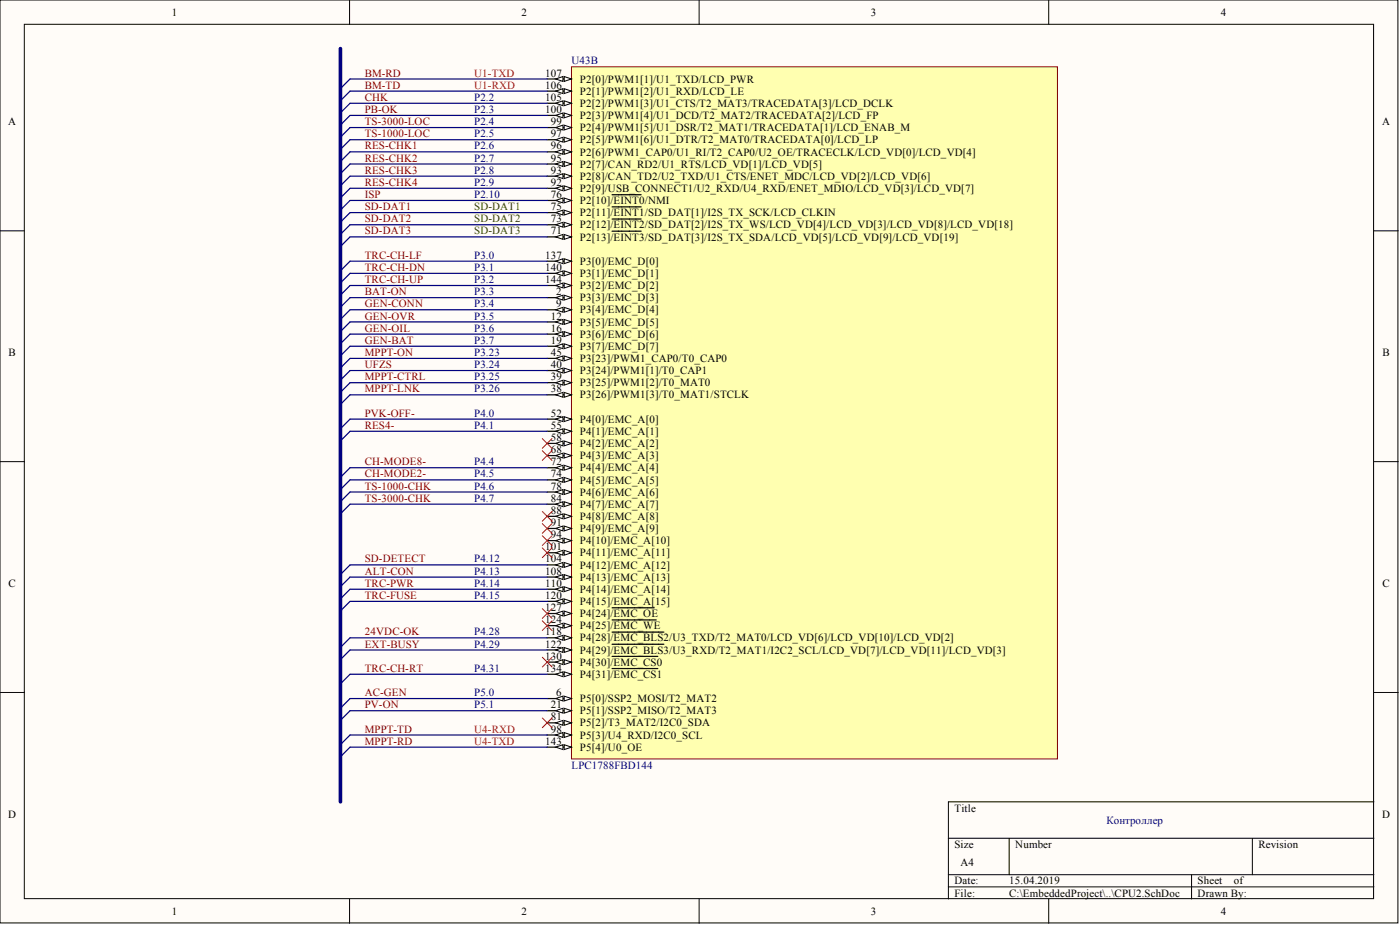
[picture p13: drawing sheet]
<svg xmlns="http://www.w3.org/2000/svg" width="292mm" height="193mm" viewBox="0 0 292 193" stroke-linecap="round" stroke-linejoin="round" font-family="sans-serif">
<defs><g id="words">
<g font-size="2.3">
<text x="35.9" y="3.3">1</text>
<text x="108.8" y="3.3">2</text>
<text x="181.7" y="3.3">3</text>
<text x="254.7" y="3.3">4</text>
<text x="113.7" y="16">107</text>
<text x="121" y="17.2">P2[0]/PWM1[1]/U1_TXD/LCD_PWR</text>
<text x="113.7" y="23.6">100</text>
<text x="113.7" y="21">105</text>
<text x="113.7" y="18.5">106</text>
<text x="121" y="22.3">P2[2]/PWM1[3]/U1_CTS/T2_MAT3/TRACEDATA[3]/LCD_DCLK</text>
<text x="121" y="19.8">P2[1]/PWM1[2]/U1_RXD/LCD_LE</text>
<text x="1.7" y="26.1">A</text>
<text x="114.9" y="28.6">97</text>
<text x="114.9" y="26.1">99</text>
<text x="121" y="29.9">P2[5]/PWM1[6]/U1_DTR/T2_MAT0/TRACEDATA[0]/LCD_LP</text>
<text x="121" y="27.4">P2[4]/PWM1[5]/U1_DSR/T2_MAT1/TRACEDATA[1]/LCD_ENAB_M</text>
<text x="121" y="24.8">P2[3]/PWM1[4]/U1_DCD/T2_MAT2/TRACEDATA[2]/LCD_FP</text>
<text x="288.4" y="26.1">A</text>
<text x="114.9" y="33.7">95</text>
<text x="114.9" y="31.2">96</text>
<text x="121" y="35">P2[7]/CAN_RD2/U1_RTS/LCD_VD[1]/LCD_VD[5]</text>
<text x="121" y="32.4">P2[6]/PWM1_CAP0/U1_RI/T2_CAP0/U2_OE/TRACECLK/LCD_VD[0]/LCD_VD[4]</text>
<text x="114.9" y="41.3">76</text>
<text x="114.9" y="38.8">92</text>
<text x="114.9" y="36.2">93</text>
<text x="121" y="40">P2[9]/USB_CONNECT1/U2_RXD/U4_RXD/ENET_MDIO/LCD_VD[3]/LCD_VD[7]</text>
<text x="121" y="37.5">P2[8]/CAN_TD2/U2_TXD/U1_CTS/ENET_MDC/LCD_VD[2]/LCD_VD[6]</text>
<text x="114.9" y="46.4">73</text>
<text x="114.9" y="43.8">75</text>
<text x="121" y="47.6">P2[12]/EINT2/SD_DAT[2]/I2S_TX_WS/LCD_VD[4]/LCD_VD[3]/LCD_VD[8]/LCD_VD[18]</text>
<text x="121" y="45.1">P2[11]/EINT1/SD_DAT[1]/I2S_TX_SCK/LCD_CLKIN</text>
<text x="121" y="42.6">P2[10]/EINT0/NMI</text>
<text x="113.7" y="54">137</text>
<text x="114.9" y="48.9">71</text>
<text x="121" y="50.2">P2[13]/EINT3/SD_DAT[3]/I2S_TX_SDA/LCD_VD[5]/LCD_VD[9]/LCD_VD[19]</text>
<text x="113.7" y="56.5">140</text>
<text x="113.7" y="59.1">144</text>
<text x="121" y="55.3">P3[0]/EMC_D[0]</text>
<text x="121" y="57.8">P3[1]/EMC_D[1]</text>
<text x="116" y="61.6">2</text>
<text x="116" y="64.1">9</text>
<text x="121" y="62.9">P3[3]/EMC_D[3]</text>
<text x="121" y="65.4">P3[4]/EMC_D[4]</text>
<text x="121" y="60.3">P3[2]/EMC_D[2]</text>
<text x="114.9" y="66.7">12</text>
<text x="114.9" y="69.2">16</text>
<text x="114.9" y="71.7">19</text>
<text x="121" y="67.9">P3[5]/EMC_D[5]</text>
<text x="121" y="70.5">P3[6]/EMC_D[6]</text>
<text x="1.8" y="74.3">B</text>
<text x="114.9" y="76.8">40</text>
<text x="114.9" y="74.3">45</text>
<text x="121" y="73">P3[7]/EMC_D[7]</text>
<text x="121" y="75.5">P3[23]/PWM1_CAP0/T0_CAP0</text>
<text x="288.4" y="74.3">B</text>
<text x="114.9" y="81.9">38</text>
<text x="114.9" y="79.3">39</text>
<text x="121" y="83.1">P3[26]/PWM1[3]/T0_MAT1/STCLK</text>
<text x="121" y="80.6">P3[25]/PWM1[2]/T0_MAT0</text>
<text x="121" y="78.1">P3[24]/PWM1[1]/T0_CAP1</text>
<text x="114.9" y="86.9">52</text>
<text x="114.9" y="89.5">55</text>
<text x="121" y="88.2">P4[0]/EMC_A[0]</text>
<text x="114.9" y="92">58</text>
<text x="114.9" y="94.5">68</text>
<text x="121" y="90.7">P4[1]/EMC_A[1]</text>
<text x="121" y="93.3">P4[2]/EMC_A[2]</text>
<text x="121" y="95.8">P4[3]/EMC_A[3]</text>
<text x="114.9" y="97.1">72</text>
<text x="114.9" y="99.6">74</text>
<text x="121" y="98.3">P4[4]/EMC_A[4]</text>
<text x="121" y="100.9">P4[5]/EMC_A[5]</text>
<text x="114.9" y="102.1">78</text>
<text x="114.9" y="104.7">84</text>
<text x="114.9" y="107.2">88</text>
<text x="121" y="103.4">P4[6]/EMC_A[6]</text>
<text x="121" y="105.9">P4[7]/EMC_A[7]</text>
<text x="114.9" y="109.7">91</text>
<text x="114.9" y="112.3">94</text>
<text x="121" y="108.5">P4[8]/EMC_A[8]</text>
<text x="121" y="111">P4[9]/EMC_A[9]</text>
<text x="121" y="113.5">P4[10]/EMC_A[10]</text>
<text x="113.7" y="114.8">101</text>
<text x="113.7" y="117.3">104</text>
<text x="113.7" y="119.9">108</text>
<text x="121" y="116.1">P4[11]/EMC_A[11]</text>
<text x="121" y="118.6">P4[12]/EMC_A[12]</text>
<text x="1.8" y="122.4">C</text>
<text x="113.7" y="122.4">110</text>
<text x="113.7" y="124.9">120</text>
<text x="121" y="121.1">P4[13]/EMC_A[13]</text>
<text x="121" y="123.7">P4[14]/EMC_A[14]</text>
<text x="288.4" y="122.4">C</text>
<text x="113.7" y="130">124</text>
<text x="113.7" y="127.5">127</text>
<text x="121" y="126.2">P4[15]/EMC_A[15]</text>
<text x="121" y="131.3">P4[25]/EMC_WE</text>
<text x="121" y="128.7">P4[24]/EMC_OE</text>
<text x="113.7" y="132.6">118</text>
<text x="113.7" y="135.1">122</text>
<text x="113.7" y="137.6">130</text>
<text x="121" y="133.8">P4[28]/EMC_BLS2/U3_TXD/T2_MAT0/LCD_VD[6]/LCD_VD[10]/LCD_VD[2]</text>
<text x="121" y="136.4">P4[29]/EMC_BLS3/U3_RXD/T2_MAT1/I2C2_SCL/LCD_VD[7]/LCD_VD[11]/LCD_VD[3]</text>
<text x="113.7" y="140.2">134</text>
<text x="121" y="138.9">P4[30]/EMC_CS0</text>
<text x="121" y="141.4">P4[31]/EMC_CS1</text>
<text x="114.9" y="147.8">21</text>
<text x="116" y="145.2">6</text>
<text x="121" y="146.5">P5[0]/SSP2_MOSI/T2_MAT2</text>
<text x="121" y="149">P5[1]/SSP2_MISO/T2_MAT3</text>
<text x="113.7" y="155.4">143</text>
<text x="114.9" y="150.3">81</text>
<text x="114.9" y="152.8">98</text>
<text x="121" y="151.6">P5[2]/T3_MAT2/I2C0_SDA</text>
<text x="121" y="154.1">P5[3]/U4_RXD/I2C0_SCL</text>
<text x="121" y="156.6">P5[4]/U0_OE</text>
<text x="1.7" y="170.6">D</text>
<text x="199.1" y="169.3">Title</text>
<text x="288.4" y="170.6">D</text>
<text x="199.1" y="176.9">Size</text>
<text x="211.8" y="176.9">Number</text>
<text x="262.6" y="176.9">Revision</text>
<text x="199.1" y="184.5">Date:</text>
<text x="200.4" y="180.7">A4</text>
<text x="210.6" y="184.5">15.04.2019</text>
<text x="249.9" y="184.5">Sheet</text>
<text x="257.4" y="184.5">of</text>
<text x="35.9" y="190.8">1</text>
<text x="108.8" y="190.8">2</text>
<text x="181.7" y="190.8">3</text>
<text x="199.1" y="187">File:</text>
<text x="210.6" y="187">C:\EmbeddedProject\..\CPU2.SchDoc</text>
<text x="249.9" y="187">Drawn By:</text>
<text x="254.7" y="190.8">4</text>
</g>
<g font-size="2.3" fill="#800000">
<text x="76.1" y="16">BM-RD</text>
<text x="76.1" y="23.6">PB-OK</text>
<text x="76.1" y="21">CHK</text>
<text x="76.1" y="18.5">BM-TD</text>
<text x="76.1" y="26.1">TS-3000-LOC</text>
<text x="76.1" y="28.6">TS-1000-LOC</text>
<text x="76.1" y="31.2">RES-CHK1</text>
<text x="76.1" y="33.7">RES-CHK2</text>
<text x="76.1" y="41.3">ISP</text>
<text x="76.1" y="36.2">RES-CHK3</text>
<text x="76.1" y="38.8">RES-CHK4</text>
<text x="76.1" y="43.8">SD-DAT1</text>
<text x="76.1" y="46.4">SD-DAT2</text>
<text x="76.1" y="48.9">SD-DAT3</text>
<text x="76.1" y="54">TRC-CH-LF</text>
<text x="76.1" y="56.5">TRC-CH-DN</text>
<text x="76.1" y="59.1">TRC-CH-UP</text>
<text x="76.1" y="61.6">BAT-ON</text>
<text x="76.1" y="64.1">GEN-CONN</text>
<text x="76.1" y="66.7">GEN-OVR</text>
<text x="76.1" y="69.2">GEN-OIL</text>
<text x="76.1" y="71.7">GEN-BAT</text>
<text x="76.1" y="74.3">MPPT-ON</text>
<text x="76.1" y="76.8">UFZS</text>
<text x="76.1" y="81.9">MPPT-LNK</text>
<text x="76.1" y="79.3">MPPT-CTRL</text>
<text x="76.1" y="86.9">PVK-OFF-</text>
<text x="76.1" y="89.5">RES4-</text>
<text x="76.1" y="99.6">CH-MODE2-</text>
<text x="76.1" y="97.1">CH-MODE8-</text>
<text x="76.1" y="102.1">TS-1000-CHK</text>
<text x="76.1" y="104.7">TS-3000-CHK</text>
<text x="76.1" y="117.3">SD-DETECT</text>
<text x="76.1" y="119.9">ALT-CON</text>
<text x="76.1" y="122.4">TRC-PWR</text>
<text x="76.1" y="124.9">TRC-FUSE</text>
<text x="76.1" y="132.6">24VDC-OK</text>
<text x="76.1" y="135.1">EXT-BUSY</text>
<text x="76.1" y="140.2">TRC-CH-RT</text>
<text x="76.1" y="147.8">PV-ON</text>
<text x="76.1" y="145.2">AC-GEN</text>
<text x="76.1" y="152.8">MPPT-TD</text>
<text x="76.1" y="155.4">MPPT-RD</text>
</g>
<g font-size="2.3" fill="#f00">
<text x="98.9" y="16">U1-TXD</text>
<text x="98.9" y="18.5">U1-RXD</text>
<text x="98.9" y="152.8">U4-RXD</text>
<text x="98.9" y="155.4">U4-TXD</text>
</g>
<g font-size="2.3" fill="#000080">
<text x="119.2" y="13.4">U43B</text>
<text x="98.9" y="21">P2.2</text>
<text x="98.9" y="23.6">P2.3</text>
<text x="98.9" y="26.1">P2.4</text>
<text x="98.9" y="28.6">P2.5</text>
<text x="98.9" y="31.2">P2.6</text>
<text x="98.9" y="33.7">P2.7</text>
<text x="98.9" y="36.2">P2.8</text>
<text x="98.9" y="38.8">P2.9</text>
<text x="98.9" y="41.3">P2.10</text>
<text x="98.9" y="54">P3.0</text>
<text x="98.9" y="56.5">P3.1</text>
<text x="98.9" y="59.1">P3.2</text>
<text x="98.9" y="61.6">P3.3</text>
<text x="98.9" y="64.1">P3.4</text>
<text x="98.9" y="66.7">P3.5</text>
<text x="98.9" y="69.2">P3.6</text>
<text x="98.9" y="71.7">P3.7</text>
<text x="98.9" y="74.3">P3.23</text>
<text x="98.9" y="76.8">P3.24</text>
<text x="98.9" y="79.3">P3.25</text>
<text x="98.9" y="81.9">P3.26</text>
<text x="98.9" y="86.9">P4.0</text>
<text x="98.9" y="89.5">P4.1</text>
<text x="98.9" y="97.1">P4.4</text>
<text x="98.9" y="99.6">P4.5</text>
<text x="98.9" y="102.1">P4.6</text>
<text x="98.9" y="104.7">P4.7</text>
<text x="98.9" y="117.3">P4.12</text>
<text x="98.9" y="119.9">P4.13</text>
<text x="98.9" y="122.4">P4.14</text>
<text x="98.9" y="124.9">P4.15</text>
<text x="98.9" y="132.6">P4.28</text>
<text x="98.9" y="135.1">P4.29</text>
<text x="98.9" y="140.2">P4.31</text>
<text x="98.9" y="145.2">P5.0</text>
<text x="98.9" y="147.8">P5.1</text>
<text x="119.2" y="160.4">LPC1788FBD144</text>
<text x="230.9" y="171.8">Контроллер</text>
</g>
<g font-size="2.3" fill="#008000">
<text x="98.9" y="43.8">SD-DAT1</text>
<text x="98.9" y="46.4">SD-DAT2</text>
<text x="98.9" y="48.9">SD-DAT3</text>
</g>
</g></defs>
<g fill="#fffcf8" stroke="#000" stroke-width=".21">
<path d="M0 0h291.7v192.5h-291.7z"/>
<path d="M5.1 5.1h281.5v182.4h-281.5z"/>
</g>
<g fill="none" stroke="#000" stroke-width=".21">
<path d="M72.9 0v5.1M145.9 0v5.1M218.8 0v5.1M0 48.2h5.1M286.7 48.2h5M0 96.3h5.1M286.7 96.3h5M0 144.5h5.1M286.7 144.5h5M197.9 174.9h88.8M210.6 174.9v7.6M261.3 174.9v7.6"/>
<path d="M286.7 167.3h-88.8v20.2M72.9 187.5v5.1M145.9 187.5v5.1M197.9 182.5h88.8M197.9 185h88.8M218.8 187.5v5.1M248.6 182.5v5"/>
</g>
<g fill="none" stroke="#000080" stroke-width=".25">
<path d="M73 16.5l-2 2M73 19l-2 2M73 21.5l-2 2M73 24.1l-2 2M73 26.6l-2 2M73 29.1l-2 2M73 31.7l-2 2M73 34.2l-2 2M73 36.7l-2 2.1M73 39.3l-2 2M73 41.8l-2 2M73 44.4l-2 2"/>
<path d="M73 46.9l-2 2M73 49.4l-2 2M73 87.4l-2 2M73 90l-2 2M73 97.6l-2 2M73 100.1l-2 2M73 102.6l-2 2M73 105.2l-2 2M73 117.9l-2 2M73 133.1l-2 2M73 135.6l-2 2M73 120.4l-2 2"/>
<path d="M73 122.9l-2 2M73 125.5l-2 2M73 140.7l-2 2"/>
</g>
<path d="M119.2 13.9h101.4v144.4h-101.4z" fill="#ffffb0" stroke="#800000" stroke-width=".21"/>
<path d="M114.2 62.1h5" fill="none" stroke="#000" stroke-width=".25"/>
<path d="M117.7 61.6l1.5 .5-1.5 .5z" fill="#fffcf8"/>
<path d="M117.7 61.6l1.5 .5-1.5 .5z" fill="none" stroke="#000" stroke-width=".21"/>
<path d="M115.9 62.1l1.6-.5v1z" fill="#fffcf8"/>
<path d="M115.9 62.1l1.6-.5v1z" fill="none" stroke="#000" stroke-width=".21"/>
<path d="M114.2 145.7h5" fill="none" stroke="#000" stroke-width=".25"/>
<path d="M117.7 145.2l1.5 .5-1.5 .5z" fill="#fffcf8"/>
<path d="M117.7 145.2l1.5 .5-1.5 .5z" fill="none" stroke="#000" stroke-width=".21"/>
<path d="M115.9 145.7l1.6-.5v1z" fill="#fffcf8"/>
<path d="M115.9 145.7l1.6-.5v1z" fill="none" stroke="#000" stroke-width=".21"/>
<path d="M114.2 64.6h5" fill="none" stroke="#000" stroke-width=".25"/>
<path d="M117.7 64.1l1.5 .5-1.5 .5z" fill="#fffcf8"/>
<path d="M117.7 64.1l1.5 .5-1.5 .5z" fill="none" stroke="#000" stroke-width=".21"/>
<path d="M115.9 64.6l1.6-.5v1z" fill="#fffcf8"/>
<path d="M115.9 64.6l1.6-.5v1z" fill="none" stroke="#000" stroke-width=".21"/>
<path d="M114.2 67.2h5" fill="none" stroke="#000" stroke-width=".25"/>
<path d="M117.7 66.7l1.5 .5-1.5 .5z" fill="#fffcf8"/>
<path d="M117.7 66.7l1.5 .5-1.5 .5z" fill="none" stroke="#000" stroke-width=".21"/>
<path d="M115.9 67.2l1.6-.5v1z" fill="#fffcf8"/>
<path d="M115.9 67.2l1.6-.5v1z" fill="none" stroke="#000" stroke-width=".21"/>
<path d="M114.2 69.7h5" fill="none" stroke="#000" stroke-width=".25"/>
<path d="M117.7 69.2l1.5 .5-1.5 .5z" fill="#fffcf8"/>
<path d="M117.7 69.2l1.5 .5-1.5 .5z" fill="none" stroke="#000" stroke-width=".21"/>
<path d="M115.9 69.7l1.6-.5v1z" fill="#fffcf8"/>
<path d="M115.9 69.7l1.6-.5v1z" fill="none" stroke="#000" stroke-width=".21"/>
<path d="M114.2 72.2h5" fill="none" stroke="#000" stroke-width=".25"/>
<path d="M117.7 71.7l1.5 .5-1.5 .5z" fill="#fffcf8"/>
<path d="M117.7 71.7l1.5 .5-1.5 .5z" fill="none" stroke="#000" stroke-width=".21"/>
<path d="M115.9 72.2l1.6-.5v1z" fill="#fffcf8"/>
<path d="M115.9 72.2l1.6-.5v1z" fill="none" stroke="#000" stroke-width=".21"/>
<path d="M114.2 148.3h5" fill="none" stroke="#000" stroke-width=".25"/>
<path d="M117.7 147.8l1.5 .5-1.5 .5z" fill="#fffcf8"/>
<path d="M117.7 147.8l1.5 .5-1.5 .5z" fill="none" stroke="#000" stroke-width=".21"/>
<path d="M115.9 148.3l1.6-.5v1z" fill="#fffcf8"/>
<path d="M115.9 148.3l1.6-.5v1z" fill="none" stroke="#000" stroke-width=".21"/>
<path d="M114.2 82.4h5" fill="none" stroke="#000" stroke-width=".25"/>
<path d="M117.7 81.9l1.5 .5-1.5 .5z" fill="#fffcf8"/>
<path d="M117.7 81.9l1.5 .5-1.5 .5z" fill="none" stroke="#000" stroke-width=".21"/>
<path d="M115.9 82.4l1.6-.5v1z" fill="#fffcf8"/>
<path d="M115.9 82.4l1.6-.5v1z" fill="none" stroke="#000" stroke-width=".21"/>
<path d="M114.2 79.8h5" fill="none" stroke="#000" stroke-width=".25"/>
<path d="M117.7 79.3l1.5 .5-1.5 .5z" fill="#fffcf8"/>
<path d="M117.7 79.3l1.5 .5-1.5 .5z" fill="none" stroke="#000" stroke-width=".21"/>
<path d="M115.9 79.8l1.6-.5v1z" fill="#fffcf8"/>
<path d="M115.9 79.8l1.6-.5v1z" fill="none" stroke="#000" stroke-width=".21"/>
<path d="M114.2 77.3h5" fill="none" stroke="#000" stroke-width=".25"/>
<path d="M117.7 76.8l1.5 .5-1.5 .5z" fill="#fffcf8"/>
<path d="M117.7 76.8l1.5 .5-1.5 .5z" fill="none" stroke="#000" stroke-width=".21"/>
<path d="M115.9 77.3l1.6-.5v1z" fill="#fffcf8"/>
<path d="M115.9 77.3l1.6-.5v1z" fill="none" stroke="#000" stroke-width=".21"/>
<path d="M114.2 74.8h5" fill="none" stroke="#000" stroke-width=".25"/>
<path d="M117.7 74.3l1.5 .5-1.5 .5z" fill="#fffcf8"/>
<path d="M117.7 74.3l1.5 .5-1.5 .5z" fill="none" stroke="#000" stroke-width=".21"/>
<path d="M115.9 74.8l1.6-.5v1z" fill="#fffcf8"/>
<path d="M115.9 74.8l1.6-.5v1z" fill="none" stroke="#000" stroke-width=".21"/>
<path d="M114.2 87.4h5" fill="none" stroke="#000" stroke-width=".25"/>
<path d="M117.7 86.9l1.5 .5-1.5 .5z" fill="#fffcf8"/>
<path d="M117.7 86.9l1.5 .5-1.5 .5z" fill="none" stroke="#000" stroke-width=".21"/>
<path d="M115.9 87.4l1.6-.5v1z" fill="#fffcf8"/>
<path d="M115.9 87.4l1.6-.5v1z" fill="none" stroke="#000" stroke-width=".21"/>
<path d="M114.2 90h5" fill="none" stroke="#000" stroke-width=".25"/>
<path d="M117.7 89.5l1.5 .5-1.5 .5z" fill="#fffcf8"/>
<path d="M117.7 89.5l1.5 .5-1.5 .5z" fill="none" stroke="#000" stroke-width=".21"/>
<path d="M115.9 90l1.6-.5v1z" fill="#fffcf8"/>
<path d="M115.9 90l1.6-.5v1z" fill="none" stroke="#000" stroke-width=".21"/>
<path d="M114.2 92.5h5" fill="none" stroke="#000" stroke-width=".25"/>
<path d="M117.7 92l1.5 .5-1.5 .5z" fill="#fffcf8"/>
<path d="M117.7 92l1.5 .5-1.5 .5z" fill="none" stroke="#000" stroke-width=".21"/>
<path d="M115.9 92.5l1.6-.5v1z" fill="#fffcf8"/>
<path d="M115.9 92.5l1.6-.5v1z" fill="none" stroke="#000" stroke-width=".21"/>
<path d="M114.2 95h5" fill="none" stroke="#000" stroke-width=".25"/>
<path d="M117.7 94.5l1.5 .5-1.5 .5z" fill="#fffcf8"/>
<path d="M117.7 94.5l1.5 .5-1.5 .5z" fill="none" stroke="#000" stroke-width=".21"/>
<path d="M115.9 95l1.6-.5v1z" fill="#fffcf8"/>
<path d="M115.9 95l1.6-.5v1z" fill="none" stroke="#000" stroke-width=".21"/>
<path d="M114.2 49.4h5" fill="none" stroke="#000" stroke-width=".25"/>
<path d="M117.7 48.9l1.5 .5-1.5 .5z" fill="#fffcf8"/>
<path d="M117.7 48.9l1.5 .5-1.5 .5z" fill="none" stroke="#000" stroke-width=".21"/>
<path d="M115.9 49.4l1.6-.5v1z" fill="#fffcf8"/>
<path d="M115.9 49.4l1.6-.5v1z" fill="none" stroke="#000" stroke-width=".21"/>
<path d="M127.7 48.2h6.1M114.2 97.6h5" fill="none" stroke="#000" stroke-width=".25"/>
<path d="M117.7 97.1l1.5 .5-1.5 .5z" fill="#fffcf8"/>
<path d="M117.7 97.1l1.5 .5-1.5 .5z" fill="none" stroke="#000" stroke-width=".21"/>
<path d="M115.9 97.6l1.6-.5v1z" fill="#fffcf8"/>
<path d="M115.9 97.6l1.6-.5v1z" fill="none" stroke="#000" stroke-width=".21"/>
<path d="M114.2 46.9h5" fill="none" stroke="#000" stroke-width=".25"/>
<path d="M117.7 46.4l1.5 .5-1.5 .5z" fill="#fffcf8"/>
<path d="M117.7 46.4l1.5 .5-1.5 .5z" fill="none" stroke="#000" stroke-width=".21"/>
<path d="M115.9 46.9l1.6-.5v1z" fill="#fffcf8"/>
<path d="M115.9 46.9l1.6-.5v1z" fill="none" stroke="#000" stroke-width=".21"/>
<path d="M127.7 45.7h6.1M114.2 100.1h5" fill="none" stroke="#000" stroke-width=".25"/>
<path d="M117.7 99.6l1.5 .5-1.5 .5z" fill="#fffcf8"/>
<path d="M117.7 99.6l1.5 .5-1.5 .5z" fill="none" stroke="#000" stroke-width=".21"/>
<path d="M115.9 100.1l1.6-.5v1z" fill="#fffcf8"/>
<path d="M115.9 100.1l1.6-.5v1z" fill="none" stroke="#000" stroke-width=".21"/>
<path d="M114.2 44.4h5" fill="none" stroke="#000" stroke-width=".25"/>
<path d="M117.7 43.8l1.5 .6-1.5 .5z" fill="#fffcf8"/>
<path d="M117.7 43.8l1.5 .6-1.5 .5z" fill="none" stroke="#000" stroke-width=".21"/>
<path d="M115.9 44.4l1.6-.6v1.1z" fill="#fffcf8"/>
<path d="M115.9 44.4l1.6-.6v1.1z" fill="none" stroke="#000" stroke-width=".21"/>
<path d="M114.2 41.8h5M127.7 43.2h6.1" fill="none" stroke="#000" stroke-width=".25"/>
<path d="M117.7 41.3l1.5 .5-1.5 .5z" fill="#fffcf8"/>
<path d="M117.7 41.3l1.5 .5-1.5 .5z" fill="none" stroke="#000" stroke-width=".21"/>
<path d="M115.9 41.8l1.6-.5v1z" fill="#fffcf8"/>
<path d="M115.9 41.8l1.6-.5v1z" fill="none" stroke="#000" stroke-width=".21"/>
<path d="M127.7 40.6h6.1M114.2 102.6h5" fill="none" stroke="#000" stroke-width=".25"/>
<path d="M117.7 102.1l1.5 .5-1.5 .6z" fill="#fffcf8"/>
<path d="M117.7 102.1l1.5 .5-1.5 .6z" fill="none" stroke="#000" stroke-width=".21"/>
<path d="M115.9 102.6l1.6-.5v1.1z" fill="#fffcf8"/>
<path d="M115.9 102.6l1.6-.5v1.1z" fill="none" stroke="#000" stroke-width=".21"/>
<path d="M114.2 150.8h5" fill="none" stroke="#000" stroke-width=".25"/>
<path d="M117.7 150.3l1.5 .5-1.5 .5z" fill="#fffcf8"/>
<path d="M117.7 150.3l1.5 .5-1.5 .5z" fill="none" stroke="#000" stroke-width=".21"/>
<path d="M115.9 150.8l1.6-.5v1z" fill="#fffcf8"/>
<path d="M115.9 150.8l1.6-.5v1z" fill="none" stroke="#000" stroke-width=".21"/>
<path d="M114.2 105.2h5" fill="none" stroke="#000" stroke-width=".25"/>
<path d="M117.7 104.7l1.5 .5-1.5 .5z" fill="#fffcf8"/>
<path d="M117.7 104.7l1.5 .5-1.5 .5z" fill="none" stroke="#000" stroke-width=".21"/>
<path d="M115.9 105.2l1.6-.5v1z" fill="#fffcf8"/>
<path d="M115.9 105.2l1.6-.5v1z" fill="none" stroke="#000" stroke-width=".21"/>
<path d="M114.2 107.7h5" fill="none" stroke="#000" stroke-width=".25"/>
<path d="M117.7 107.2l1.5 .5-1.5 .5z" fill="#fffcf8"/>
<path d="M117.7 107.2l1.5 .5-1.5 .5z" fill="none" stroke="#000" stroke-width=".21"/>
<path d="M115.9 107.7l1.6-.5v1z" fill="#fffcf8"/>
<path d="M115.9 107.7l1.6-.5v1z" fill="none" stroke="#000" stroke-width=".21"/>
<path d="M114.2 110.2h5" fill="none" stroke="#000" stroke-width=".25"/>
<path d="M117.7 109.7l1.5 .5-1.5 .6z" fill="#fffcf8"/>
<path d="M117.7 109.7l1.5 .5-1.5 .6z" fill="none" stroke="#000" stroke-width=".21"/>
<path d="M115.9 110.2l1.6-.5v1.1z" fill="#fffcf8"/>
<path d="M115.9 110.2l1.6-.5v1.1z" fill="none" stroke="#000" stroke-width=".21"/>
<path d="M114.2 39.3h5" fill="none" stroke="#000" stroke-width=".25"/>
<path d="M117.7 38.8l1.5 .5-1.5 .5z" fill="#fffcf8"/>
<path d="M117.7 38.8l1.5 .5-1.5 .5z" fill="none" stroke="#000" stroke-width=".21"/>
<path d="M115.9 39.3l1.6-.5v1z" fill="#fffcf8"/>
<path d="M115.9 39.3l1.6-.5v1z" fill="none" stroke="#000" stroke-width=".21"/>
<path d="M114.2 36.7h5" fill="none" stroke="#000" stroke-width=".25"/>
<path d="M117.7 36.2l1.5 .5-1.5 .6z" fill="#fffcf8"/>
<path d="M117.7 36.2l1.5 .5-1.5 .6z" fill="none" stroke="#000" stroke-width=".21"/>
<path d="M115.9 36.7l1.6-.5v1.1z" fill="#fffcf8"/>
<path d="M115.9 36.7l1.6-.5v1.1z" fill="none" stroke="#000" stroke-width=".21"/>
<path d="M114.2 112.8h5" fill="none" stroke="#000" stroke-width=".25"/>
<path d="M117.7 112.3l1.5 .5-1.5 .5z" fill="#fffcf8"/>
<path d="M117.7 112.3l1.5 .5-1.5 .5z" fill="none" stroke="#000" stroke-width=".21"/>
<path d="M115.9 112.8l1.6-.5v1z" fill="#fffcf8"/>
<path d="M115.9 112.8l1.6-.5v1z" fill="none" stroke="#000" stroke-width=".21"/>
<path d="M114.2 34.2h5" fill="none" stroke="#000" stroke-width=".25"/>
<path d="M117.7 33.7l1.5 .5-1.5 .5z" fill="#fffcf8"/>
<path d="M117.7 33.7l1.5 .5-1.5 .5z" fill="none" stroke="#000" stroke-width=".21"/>
<path d="M115.9 34.2l1.6-.5v1z" fill="#fffcf8"/>
<path d="M115.9 34.2l1.6-.5v1z" fill="none" stroke="#000" stroke-width=".21"/>
<path d="M114.2 31.7h5" fill="none" stroke="#000" stroke-width=".25"/>
<path d="M117.7 31.2l1.5 .5-1.5 .5z" fill="#fffcf8"/>
<path d="M117.7 31.2l1.5 .5-1.5 .5z" fill="none" stroke="#000" stroke-width=".21"/>
<path d="M115.9 31.7l1.6-.5v1z" fill="#fffcf8"/>
<path d="M115.9 31.7l1.6-.5v1z" fill="none" stroke="#000" stroke-width=".21"/>
<path d="M114.2 29.1h5" fill="none" stroke="#000" stroke-width=".25"/>
<path d="M117.7 28.6l1.5 .5-1.5 .6z" fill="#fffcf8"/>
<path d="M117.7 28.6l1.5 .5-1.5 .6z" fill="none" stroke="#000" stroke-width=".21"/>
<path d="M115.9 29.1l1.6-.5v1.1z" fill="#fffcf8"/>
<path d="M115.9 29.1l1.6-.5v1.1z" fill="none" stroke="#000" stroke-width=".21"/>
<path d="M114.2 153.3h5" fill="none" stroke="#000" stroke-width=".25"/>
<path d="M117.7 152.8l1.5 .5-1.5 .5z" fill="#fffcf8"/>
<path d="M117.7 152.8l1.5 .5-1.5 .5z" fill="none" stroke="#000" stroke-width=".21"/>
<path d="M115.9 153.3l1.6-.5v1z" fill="#fffcf8"/>
<path d="M115.9 153.3l1.6-.5v1z" fill="none" stroke="#000" stroke-width=".21"/>
<path d="M114.2 26.6h5" fill="none" stroke="#000" stroke-width=".25"/>
<path d="M117.7 26.1l1.5 .5-1.5 .5z" fill="#fffcf8"/>
<path d="M117.7 26.1l1.5 .5-1.5 .5z" fill="none" stroke="#000" stroke-width=".21"/>
<path d="M115.9 26.6l1.6-.5v1z" fill="#fffcf8"/>
<path d="M115.9 26.6l1.6-.5v1z" fill="none" stroke="#000" stroke-width=".21"/>
<path d="M114.2 24.1h5" fill="none" stroke="#000" stroke-width=".25"/>
<path d="M117.7 23.6l1.5 .5-1.5 .5z" fill="#fffcf8"/>
<path d="M117.7 23.6l1.5 .5-1.5 .5z" fill="none" stroke="#000" stroke-width=".21"/>
<path d="M115.9 24.1l1.6-.5v1z" fill="#fffcf8"/>
<path d="M115.9 24.1l1.6-.5v1z" fill="none" stroke="#000" stroke-width=".21"/>
<path d="M114.2 115.3h5" fill="none" stroke="#000" stroke-width=".25"/>
<path d="M117.7 114.8l1.5 .5-1.5 .5z" fill="#fffcf8"/>
<path d="M117.7 114.8l1.5 .5-1.5 .5z" fill="none" stroke="#000" stroke-width=".21"/>
<path d="M115.9 115.3l1.6-.5v1z" fill="#fffcf8"/>
<path d="M115.9 115.3l1.6-.5v1z" fill="none" stroke="#000" stroke-width=".21"/>
<path d="M114.2 117.9h5" fill="none" stroke="#000" stroke-width=".25"/>
<path d="M117.7 117.3l1.5 .6-1.5 .5z" fill="#fffcf8"/>
<path d="M117.7 117.3l1.5 .6-1.5 .5z" fill="none" stroke="#000" stroke-width=".21"/>
<path d="M115.9 117.9l1.6-.6v1.1z" fill="#fffcf8"/>
<path d="M115.9 117.9l1.6-.6v1.1z" fill="none" stroke="#000" stroke-width=".21"/>
<path d="M114.2 21.5h5" fill="none" stroke="#000" stroke-width=".25"/>
<path d="M117.7 21l1.5 .5-1.5 .5z" fill="#fffcf8"/>
<path d="M117.7 21l1.5 .5-1.5 .5z" fill="none" stroke="#000" stroke-width=".21"/>
<path d="M115.9 21.5l1.6-.5v1z" fill="#fffcf8"/>
<path d="M115.9 21.5l1.6-.5v1z" fill="none" stroke="#000" stroke-width=".21"/>
<path d="M114.2 19h5" fill="none" stroke="#000" stroke-width=".25"/>
<path d="M117.7 18.5l1.5 .5-1.5 .5z" fill="#fffcf8"/>
<path d="M117.7 18.5l1.5 .5-1.5 .5z" fill="none" stroke="#000" stroke-width=".21"/>
<path d="M115.9 19l1.6-.5v1z" fill="#fffcf8"/>
<path d="M115.9 19l1.6-.5v1z" fill="none" stroke="#000" stroke-width=".21"/>
<path d="M114.2 16.5h5" fill="none" stroke="#000" stroke-width=".25"/>
<path d="M117.7 16l1.5 .5-1.5 .5z" fill="#fffcf8"/>
<path d="M117.7 16l1.5 .5-1.5 .5z" fill="none" stroke="#000" stroke-width=".21"/>
<path d="M115.9 16.5l1.6-.5v1z" fill="#fffcf8"/>
<path d="M115.9 16.5l1.6-.5v1z" fill="none" stroke="#000" stroke-width=".21"/>
<path d="M114.2 120.4h5" fill="none" stroke="#000" stroke-width=".25"/>
<path d="M117.7 119.9l1.5 .5-1.5 .5z" fill="#fffcf8"/>
<path d="M117.7 119.9l1.5 .5-1.5 .5z" fill="none" stroke="#000" stroke-width=".21"/>
<path d="M115.9 120.4l1.6-.5v1z" fill="#fffcf8"/>
<path d="M115.9 120.4l1.6-.5v1z" fill="none" stroke="#000" stroke-width=".21"/>
<path d="M114.2 122.9h5" fill="none" stroke="#000" stroke-width=".25"/>
<path d="M117.7 122.4l1.5 .5-1.5 .5z" fill="#fffcf8"/>
<path d="M117.7 122.4l1.5 .5-1.5 .5z" fill="none" stroke="#000" stroke-width=".21"/>
<path d="M115.9 122.9l1.6-.5v1z" fill="#fffcf8"/>
<path d="M115.9 122.9l1.6-.5v1z" fill="none" stroke="#000" stroke-width=".21"/>
<path d="M114.2 133.1h5" fill="none" stroke="#000" stroke-width=".25"/>
<path d="M117.7 132.6l1.5 .5-1.5 .5z" fill="#fffcf8"/>
<path d="M117.7 132.6l1.5 .5-1.5 .5z" fill="none" stroke="#000" stroke-width=".21"/>
<path d="M115.9 133.1l1.6-.5v1z" fill="#fffcf8"/>
<path d="M115.9 133.1l1.6-.5v1z" fill="none" stroke="#000" stroke-width=".21"/>
<path d="M114.2 125.5h5M127.7 131.9h10.8" fill="none" stroke="#000" stroke-width=".25"/>
<path d="M117.7 124.9l1.5 .6-1.5 .5z" fill="#fffcf8"/>
<path d="M117.7 124.9l1.5 .6-1.5 .5z" fill="none" stroke="#000" stroke-width=".21"/>
<path d="M115.9 125.5l1.6-.6v1.1z" fill="#fffcf8"/>
<path d="M115.9 125.5l1.6-.6v1.1z" fill="none" stroke="#000" stroke-width=".21"/>
<path d="M114.2 135.6h5" fill="none" stroke="#000" stroke-width=".25"/>
<path d="M117.7 135.1l1.5 .5-1.5 .5z" fill="#fffcf8"/>
<path d="M117.7 135.1l1.5 .5-1.5 .5z" fill="none" stroke="#000" stroke-width=".21"/>
<path d="M115.9 135.6l1.6-.5v1z" fill="#fffcf8"/>
<path d="M115.9 135.6l1.6-.5v1z" fill="none" stroke="#000" stroke-width=".21"/>
<path d="M114.2 130.5h5M127.7 134.4h10.8" fill="none" stroke="#000" stroke-width=".25"/>
<path d="M117.7 130l1.5 .5-1.5 .5z" fill="#fffcf8"/>
<path d="M117.7 130l1.5 .5-1.5 .5z" fill="none" stroke="#000" stroke-width=".21"/>
<path d="M115.9 130.5l1.6-.5v1z" fill="#fffcf8"/>
<path d="M115.9 130.5l1.6-.5v1z" fill="none" stroke="#000" stroke-width=".21"/>
<path d="M114.2 128h5M127.7 129.3h9.2" fill="none" stroke="#000" stroke-width=".25"/>
<path d="M117.7 127.5l1.5 .5-1.5 .5z" fill="#fffcf8"/>
<path d="M117.7 127.5l1.5 .5-1.5 .5z" fill="none" stroke="#000" stroke-width=".21"/>
<path d="M115.9 128l1.6-.5v1z" fill="#fffcf8"/>
<path d="M115.9 128l1.6-.5v1z" fill="none" stroke="#000" stroke-width=".21"/>
<path d="M114.2 138.1h5M127.7 126.8h8.8" fill="none" stroke="#000" stroke-width=".25"/>
<path d="M117.7 137.6l1.5 .5-1.5 .5z" fill="#fffcf8"/>
<path d="M117.7 137.6l1.5 .5-1.5 .5z" fill="none" stroke="#000" stroke-width=".21"/>
<path d="M115.9 138.1l1.6-.5v1z" fill="#fffcf8"/>
<path d="M115.9 138.1l1.6-.5v1z" fill="none" stroke="#000" stroke-width=".21"/>
<path d="M127.7 136.9h9.5M114.2 140.7h5" fill="none" stroke="#000" stroke-width=".25"/>
<path d="M117.7 140.2l1.5 .5-1.5 .5z" fill="#fffcf8"/>
<path d="M117.7 140.2l1.5 .5-1.5 .5z" fill="none" stroke="#000" stroke-width=".21"/>
<path d="M115.9 140.7l1.6-.5v1z" fill="#fffcf8"/>
<path d="M115.9 140.7l1.6-.5v1z" fill="none" stroke="#000" stroke-width=".21"/>
<path d="M114.2 54.5h5M127.7 139.5h9.5" fill="none" stroke="#000" stroke-width=".25"/>
<path d="M117.7 54l1.5 .5-1.5 .5z" fill="#fffcf8"/>
<path d="M117.7 54l1.5 .5-1.5 .5z" fill="none" stroke="#000" stroke-width=".21"/>
<path d="M115.9 54.5l1.6-.5v1z" fill="#fffcf8"/>
<path d="M115.9 54.5l1.6-.5v1z" fill="none" stroke="#000" stroke-width=".21"/>
<path d="M114.2 57h5" fill="none" stroke="#000" stroke-width=".25"/>
<path d="M117.7 56.5l1.5 .5-1.5 .5z" fill="#fffcf8"/>
<path d="M117.7 56.5l1.5 .5-1.5 .5z" fill="none" stroke="#000" stroke-width=".21"/>
<path d="M115.9 57l1.6-.5v1z" fill="#fffcf8"/>
<path d="M115.9 57l1.6-.5v1z" fill="none" stroke="#000" stroke-width=".21"/>
<path d="M114.2 155.9h5" fill="none" stroke="#000" stroke-width=".25"/>
<path d="M117.7 155.4l1.5 .5-1.5 .5z" fill="#fffcf8"/>
<path d="M117.7 155.4l1.5 .5-1.5 .5z" fill="none" stroke="#000" stroke-width=".21"/>
<path d="M115.9 155.9l1.6-.5v1z" fill="#fffcf8"/>
<path d="M115.9 155.9l1.6-.5v1z" fill="none" stroke="#000" stroke-width=".21"/>
<path d="M114.2 59.6h5" fill="none" stroke="#000" stroke-width=".25"/>
<path d="M117.7 59.1l1.5 .5-1.5 .5z" fill="#fffcf8"/>
<path d="M117.7 59.1l1.5 .5-1.5 .5z" fill="none" stroke="#000" stroke-width=".21"/>
<path d="M115.9 59.6l1.6-.5v1z" fill="#fffcf8"/>
<path d="M115.9 59.6l1.6-.5v1z" fill="none" stroke="#000" stroke-width=".21"/>
<g fill="none" stroke="#000080" stroke-width=".25">
<path d="M73 16.5h41.2M73 19h41.2M73 21.5h41.2M73 24.1h41.2M73 26.6h41.2M73 29.1h41.2M73 31.7h41.2M73 34.2h41.2M73 36.7h41.2M73 39.3h41.2M73 41.8h41.2M73 44.4h41.2"/>
<path d="M73 46.9h41.2M73 49.4h41.2M114.2 54.5h-41.2l-2 2M114.2 57h-41.2l-2 2M114.2 59.6h-41.2l-2 2M114.2 62.1h-41.2l-2 2M114.2 64.6h-41.2l-2 2M114.2 67.2h-41.2l-2 2M114.2 69.7h-41.2l-2 2M114.2 72.2h-41.2l-2 2M114.2 79.8h-41.2l-2 2M114.2 74.8h-41.2l-2 2"/>
<path d="M114.2 77.3h-41.2l-2 2M73 87.4h41.2M73 90h41.2M73 97.6h41.2M114.2 82.4h-41.2l-2 2M73 100.1h41.2M73 102.6h41.2M73 105.2h41.2M73 117.9h41.2M73 133.1h41.2M73 135.6h41.2M73 120.4h41.2"/>
<path d="M73 122.9h41.2M73 125.5h41.2M73 140.7h41.2M114.2 145.7h-41.2l-2 2M114.2 148.3h-41.2l-2 2M114.2 153.3h-41.2l-2 2M114.2 155.9h-41.2l-2 2"/>
</g>
<path d="M71 10.1v157.2" fill="none" stroke="#000080" stroke-width=".76"/>
<g fill="none" stroke="#f00" stroke-width=".21">
<path d="M113.1 91.5l2.1 2M113.1 94l2.1 2.1M115.2 91.5l-2.1 2M115.2 94l-2.1 2.1M113.1 106.7l2.1 2M113.1 109.2l2.1 2.1M113.1 111.8l2.1 2M113.1 114.3l2.1 2M115.2 106.7l-2.1 2M115.2 109.2l-2.1 2.1M115.2 111.8l-2.1 2M115.2 114.3l-2.1 2"/>
<path d="M113.1 127l2.1 2M113.1 129.5l2.1 2M113.1 137.1l2.1 2M115.2 127l-2.1 2M115.2 129.5l-2.1 2M115.2 137.1l-2.1 2M113.1 149.8l2.1 2M115.2 149.8l-2.1 2"/>
</g>
<use href="#words"/>
</svg>
